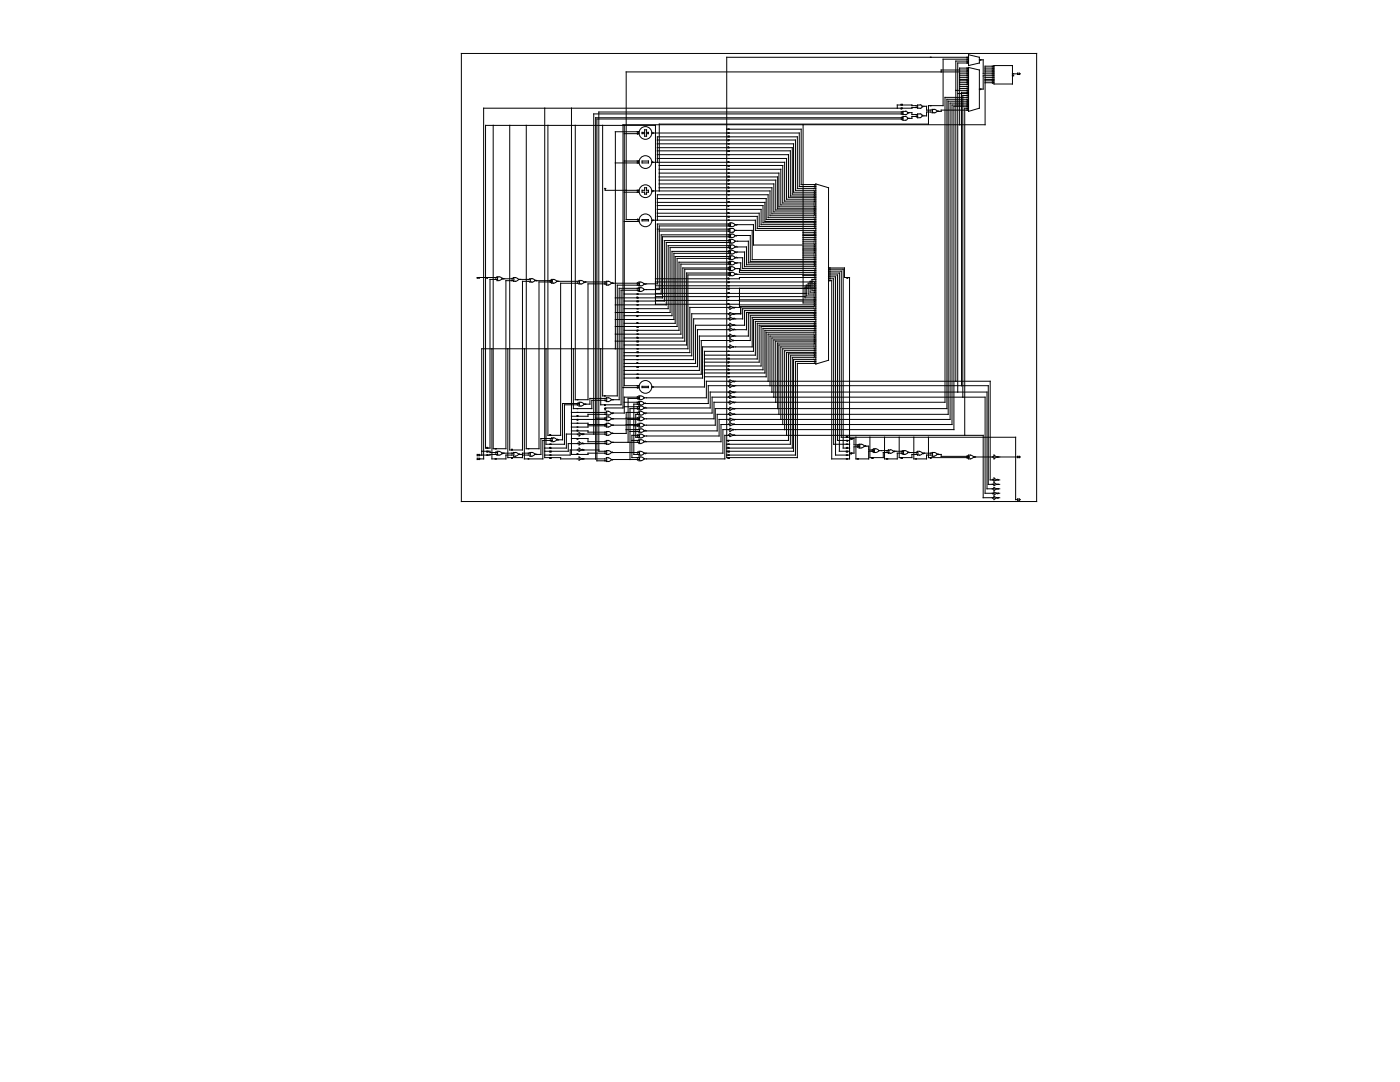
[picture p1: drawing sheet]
<svg xmlns="http://www.w3.org/2000/svg" width="279mm" height="216mm" viewBox="0 0 279 216" stroke-linecap="round" stroke-linejoin="round" font-family="sans-serif">
<g fill="none" stroke="#000" stroke-width=".2">
<path d="M92.1 10.7h114.8v89.4h-114.8zM190.8 18h2.5M191.1 18.7h2.2M191.5 14.7h1.8M191.5 15.1h1.8M191.5 15.5h1.8M191.5 15.9h1.8M191.5 16.1h1.8M191.5 16.5h1.8M191.5 16.9h1.8M191.5 17.3h1.8M191.5 17.7h1.8"/>
<path d="M193 15l.2 .1M193 15.4l.2 .1M193 15.7l.2 .2M193 17.5l.2 .2M193 17.9l.2 .1M193 18.3l.2 .1M193 12.4l.2 .2M193.2 13.6l-.2 .1M193.2 14l-.2 .1M193.2 16.1l-.2 .2M193.2 16.5l-.2 .1M193.2 18.7l-.2 .1"/>
<path d="M193.2 19l-.2 .2M193.2 11.4l-.2 .2M193.3 10.9l2.2 .5v1.2l-2.2 .5zM193.3 13.5l2.2 .5v7.6l-2.2 .6zM193.3 19.4h-4.7v60.9h-42.2M193.3 11.4h-48.3v79.9h14.1v-18.8h3.7M193.3 19.8h-4.3v61.7h-42.6M193.3 11.8h-5.1v9.3h-2.9v3.7h-53.7v13.3M193.3 14.4h-68.3v29.4h2.5v.4h-2.9M193.3 13.6h-1.8v11.3M193.3 14h-5.5v.4M193.3 18.4h-1.4v58.6"/>
<path d="M193.3 19h-1.1v60.2M193.3 12.2h-2.5v63.9M193.3 12.6h-2.2v65.6M195.5 11.9h.7v2.8h2.2M195.7 17.8l-.1 .1M195.7 11.9l-.1 .2M196.6 13.6h1.8M196.6 14h1.8M196.6 14.4h1.8M196.6 15.5h1.8M196.6 15.9h1.8M196.6 16.1h1.8"/>
<path d="M196.6 16.5h1.8M198.1 15l.1 .1M198.1 15.4l.1 .1M198.1 15.7l.1 .2M198.2 13.6l-.1 .1M198.2 14l-.1 .1M198.2 16.1l-.1 .2M198.2 16.5l-.1 .1M198.2 13.2l-.1 .1M198.4 13.1h3.7v3.7h-3.7zM198.4 13.2h-1.8v11.7h-72.3v56.5h-3.5v.1M198.4 15.1h-2.2v2.7h-.7"/>
<path d="M202.1 14.7h1M202.1 15.1h.2M202.1 15l.1 .1M203.1 14.6l.5 .1-.5 .2zM98.4 25v64.5h2.6v-33.5h1.5M101.7 25v64.8h2.6v-33.7h1.5M105 25v64.5h2.6v-33.2h2.6M108.7 21.6v69.7h3.2v.3h3.7M109.3 25v61.9h2.6v-30.4h3.7M114 21.6v69.1h3.3v-.3h3.7M114.8 25v54.8h2.5v-23.2h3.7M120.3 25v54h2.9v-22.1h4.4"/>
<path d="M120.7 37.6l.1 .1M120.8 37.7v.3h6.7v.4h-2.9M120.9 37.6l-.1 .1M124.6 26.7h2.9v-.4h-4.7v43.3M124.6 32.1h2.9v.4h-4.7M124.6 25v52h2.9v.3h-3.2M127.3 38.2l.1 .2M127.4 26.3l-.1 .1M127.4 26.7l-.1 .1M127.4 32.1l-.1 .2M128.1 26.4h.6v-.5h.3v.5h.4v.3h-.4v.5h-.3v-.5h-.6zM128.1 32.1h1.3v.4h-1.3z"/>
<path d="M128.7 37.5h.3v.5h.4v.4h-.4v.3h-.3v-.3h-.6v-.4h.6zM130 32.4h26.6v7.7h6.2M130 38.1h23.7v5h9.1M130 26.5h29.5v10.7h3.3M130.2 32.3l.1 .1M130.3 38.1l-.1 .1M131.2 31.6h25.8v8.2h5.8M131.2 30.9h26.2v8.5h5.4M131.2 30.1h26.5v9h5.1M131.2 29.5h26.9v9.2h4.7M131.2 28.7h27.2v9.7h4.4M131.2 27.9h27.6v10.1h4"/>
<path d="M131.2 32.4v-5.1h27.9v10.3h3.7M131.2 39.6h21.7v4.2h9.9M131.6 37.5h22.5v5.2h8.7M131.6 36.7h22.8v5.6h8.4M131.6 35.9h23.2v6h8M131.6 35.3h23.6v6.4h7.6M131.6 34.5h23.8v6.8h7.4M131.6 33.8h24.2v7.1h7M131.6 33h24.6v7.5h6.6M145 25.8h14.9v11h2.9M145.3 27.3v-.1h.2v.1M145.3 27.9v.2l.1-.2"/>
<path d="M145.3 29.5v-.2l.1 .2M145.3 30.1v.1h.2v-.1M145.3 32.4v-.1l.1 .1M145.3 33v.1h.2v-.1M145.3 35.3v-.1h.2v.1M145.3 35.9v.2l.1-.2M145.3 37.5v-.2l.1 .2M145.3 38.1v.1h.2v-.1M160.3 24.9v35.6h2.5M162.6 36.8v.2M162.6 37.2v.1M162.6 38.2v.2"/>
<path d="M162.6 38.6v.1M162.6 39v.1M162.6 39.4v.1M162.6 39.8v.1M162.8 36.7l2.6 .8v34.4l-2.6 .7zM179.8 21v-.2h.3v.2M179.8 21.6v.1l.2-.1M180 23.4l.1 .1M180.1 23.7l-.1 .2M180.2 22.4h-60.7v67.6h1.5M180.2 23.7h-61.1v68.2h1.9M180.2 22.7h-61.7v63.9"/>
<path d="M180.2 23.5h-61.3v68.1M180.7 23.2h-.5v.8h.5M180.7 22.2h-.5v.7h.5M180.8 23.3a.36 .36 0 0 1 .3 .3 .36 .36 0 0 1-.3 .4M180.8 22.2a.36 .36 0 0 1 .3 .3 .36 .36 0 0 1-.3 .4M181.1 22.5h.9v.4h1.1M181.4 22.5l-.2 .1M182.9 21.3v.2M182.9 22.9v.1M182.9 23.2v.2M183.1 23.2h-1.1v.4h-.9M183.1 21.1l-4-.1v.6"/>
<path d="M183.1 21.5h-1.1v.1h-85.5v70h-.7M183.6 22.7h-.5v.8h.5M183.7 20.9a.36 .36 0 0 1 .3 .4 .36 .36 0 0 1-.3 .3h-.6v-.6h.5M183.7 22.7a.36 .36 0 0 1 .3 .4 .36 .36 0 0 1-.3 .3M184 21.2h.9v.8h1.2M184.2 21.2v.1M184.2 23v.1M186 21.8v.7M186.1 21.8h.3M186.1 22.5h.3M186.1 22.4h-1.2v.7h-.9M186.4 21.8l.6 .4-.6 .3"/>
<path d="M187.2 22.1l.1 .1M193 20.1l.2 .1M193 20.4l.2 .2M193 20.8l.2 .2M193.2 21.2l-.2 .1M193.2 21.6l-.2 .1M193.3 21h-3.3v63.7h-43.6M193.3 21.6h-.8v65.3M193.3 20.6h-3.7v63.1h-43.2M193.3 20.2h-4.1v62.5h-42.8M193.3 21.2h-2.9v64.5h-44M193.3 22h-5.5v.2h-.7"/>
<path d="M95.8 55.4l-.5 .1v-.1h4M97.2 55.4v.1l.1-.1M99.1 55.4l-.2 .1M99.2 56h.4M99.3 55.8h-1.5v33.6h-.9v-64.4h33.9v35.7h16.8v-.6h15.2M99.6 56l.6-.4a.91 .91 0 0 0-1-.4v.8M100.2 55.6h2.3M100.3 55.5l.2 .1M102.2 55.5v.1M102.2 55.9v.1M102.5 55.4v.7h.4M102.5 55.4h.4"/>
<path d="M102.9 55.4l.6 .4-.6 .3M103.5 55.8h2.3M105.7 55.6v.7M105.8 56.3h.4M105.8 55.6h.4M106.1 55.6l.7 .4-.7 .3M106.8 56h3.4M106.9 55.9l.2 .1M109.9 55.9l.1 .1M110 56.3l-.1 .1M110.1 55.8v.7M110.1 56.5h.4"/>
<path d="M110.1 55.8h.4M110.5 55.8l.6 .3M111.1 56.1l-.6 .4M111.1 56.1h4.5M115.3 56.4v.1M115.6 56v.7M115.6 56h.4M115.6 56.6h.4M115.9 56l.7 .3-.7 .4M116.6 56.3h4.4M116.8 56.3l-.1 .1M120.8 56.3v.1"/>
<path d="M120.8 56.6v.2M121 56.1v.8M121 56.1a.89 .89 0 0 1 1 .4 .98 .98 0 0 1-1 .4M122 56.5h5.6M122.2 56.4l.1 .1M127.1 59.4v-.1l.2 .1M127.3 56.4l.1 .1M127.3 56.8l.1 .1M127.3 43.7l.1 .1M127.3 44.1l.1 .1M127.4 57.5l-.1 .2M127.4 57.9l-.1 .1"/>
<path d="M127.5 56.3h.4M127.5 58.2h.4M127.5 56.3v.7h.4M127.6 57.9h-3.6v22.9h-4.1v-11.2M127.6 57.5h-4v22.3h-1.6M127.9 57.4h-.4v.7M127.9 56.3l.6 .4-.6 .3M127.9 57.4l.6 .4M128.1 43.8h1.3v.3h-1.3zM128.5 57.8l-.6 .3M128.8 56.6v.2M130 43.9h20.7v2.1h12.1"/>
<path d="M130.3 43.9l-.1 .2M130.8 56.3h31.3M130.8 57h30.9M130.8 57.5h32M130.8 59.2h29.9M130.8 58.5h30.1M131.2 41h21.1v3.4h10.5M131.2 42.5h20.3v2.7h11.3M131.2 41.8h20.7v3h10.9M131.2 43.2h19.9v2.4h11.7M131.2 40.4h21.5v3.8h10.1M131.2 45.7h14.5"/>
<path d="M131.6 46.1h14.1M145.3 59.2v.1l.1-.1M145.3 55.6v-.1l.1 .1M145.3 40.4v-.1h.2v.1M145.3 41v.1l.1-.1M145.3 42.5v-.1l.1 .1M145.3 43.2v.1h.2v-.1M145.3 56.3v.1h.2v-.1M145.3 57.5v.2h.2v-.2M145.3 58.5v-.1h.2v.1M145.4 52.6l.1 .1M145.4 45l.1 .1"/>
<path d="M145.4 53.3l.1 .2M145.4 50l.1 .2M145.4 50.4l.1 .1M145.4 47.9l.1 .1M145.4 48.3l.1 .1M145.5 51.2l-.1 .1M145.5 51.6l-.1 .1M145.5 49l-.1 .1M145.5 53.7l-.1 .1M145.5 45.7l-.1 .1M145.5 46.1l-.1 .1M145.6 52.1v.8"/>
<path d="M145.6 51v.8M145.6 48.9v.7M145.6 46.7v.7M145.6 53.2v.8M145.6 50v.7M145.6 47.8v.7M145.6 54.3v.7M145.7 52.2h.4M145.7 52.8h.4M145.7 51.8h.4M145.7 48.9h.4M145.7 49.7h.4"/>
<path d="M145.7 46.7h.4M145.7 47.4h.4M145.7 44.4h.4M145.7 45.2h.4M145.7 54h.4M145.7 49.9h.4M145.7 47.8h.4M145.7 55h.4M145.7 52.1v.8M145.7 48.9v.7M145.7 46.7v.7M145.7 44.5v.7"/>
<path d="M145.7 50v.7h.4M145.7 47.8v.7h.4M145.8 52.3h-10.3v13.6h-10.9M145.8 52.7h-9.9v14h-13.1M145.8 44.7h-14.6v11.9h-2.7M145.8 51.2h-11.1v13.3h-10.1M145.8 51.6h-10.7v13.6h-12.3M145.8 49h-12.4v12.6h-8.8M145.8 49.4h-12.1v13h-10.9M145.8 46.9h-13.8v11.8h-7.4M145.8 47.2h-13.6v12.2h-9.4M145.8 45.1h-14.2v12.7h-3.1"/>
<path d="M145.8 53.5h-9.5v13.9h-11.7M145.8 53.7h-9.1v14.4h-13.9M145.8 50.2h-11.7v12.8h-9.5M145.8 50.5h-11.3v13.3h-11.7M145.8 48h-13.2v12.1h-8M145.8 48.4h-12.8v12.4h-10.2M145.8 54.5h-8.8v14.3h-12.4M145.8 54.9h-8.5v14.7h-41.2v21.2M146.1 51.1l-.4-.1v.8M146.1 53.2h-.4v.8M146.1 54.4l-.4-.1v.7M146.1 52.1l.6 .4-.6 .4"/>
<path d="M146.1 51l.6 .4-.6 .4M146.1 48.9l.6 .3-.6 .4M146.1 46.7l.6 .4-.6 .3M146.1 44.5l.6 .4M146.1 53.2l.6 .4M146.1 50l.6 .3-.6 .4M146.1 47.8l.6 .3M146.1 54.3l.6 .4-.6 .3M146.2 45.6a.36 .36 0 0 1 .4 .4 .36 .36 0 0 1-.4 .3M146.3 45.6h-.6v.8h.6M146.6 46h3.5v5.8h12.7M146.7 47h3v5.2h13.1"/>
<path d="M146.7 49.3h2.3v3.5h13.8M146.7 52.5h1.1v1.5h15M146.7 48.1h2.7v4.4h13.4M146.7 51.4h1.5v2.2h14.6M146.7 44.8h3.7v4.1h12.4M146.7 50.3h1.9v2.9h14.2M146.7 53.6h.9v.8h15.2M146.7 54.7h16.1M146.7 44.9l-.6 .3M146.7 53.6l-.6 .4M146.7 48.1l-.6 .4M146.9 44.8v.2"/>
<path d="M146.9 47v.1M146.9 49.1v.2M146.9 50.3v.1M146.9 51.3v.1M146.9 52.5v.1M146.9 54.6v.1M147.6 57.5v2.4h-16.8M147.6 59.8h15.2M160.3 51.1h2.5M160.3 51.4h2.5M160.3 49.7h2.5M160.3 49.3h2.5"/>
<path d="M160.3 46.7h2.5M160.3 47.4h2.5M160.3 47h2.5M160.3 49.9h2.5M160.3 50.7h2.5M160.3 50.3h2.5M160.3 47.8h2.5M160.3 48.5h2.5M160.3 48.1h2.5M160.3 46.4h2.5M160.3 55h2.5M162.6 40.1v.2"/>
<path d="M162.6 41.1v.2M162.6 41.5v.2M162.6 41.9v.1M162.6 42.3v.1M162.6 42.7v.1M162.6 43.7v.1M162.6 44.1v.1M162.6 44.4v.2M162.6 44.8v.2M162.6 45.2v.1M162.6 46.2v.2M162.6 46.6v.1"/>
<path d="M162.6 47v.1M162.6 47.4v.1M162.6 47.8v.1M162.6 48.8v.1M162.6 49.1v.2M162.6 49.5v.2M162.6 49.9v.1M162.6 50.3v.1M162.6 51.3v.1M162.6 51.7v.1M162.6 52.1v.1M162.6 52.5v.1"/>
<path d="M162.6 52.8v.2M162.6 53.8v.2M162.6 54.2v.2M162.6 54.6v.1M162.6 55v.1M162.6 55.4v.1M162.6 56.4v.1M162.6 56.8v.1M162.6 57.2v.1M162.6 57.5v.2M162.6 57.9v.1M162.6 58.3v.1"/>
<path d="M162.6 59.3v.1M162.6 59.7v.1M162.8 56.5h-1.5v2.2h1.5M162.8 56.9h-1.9v2.2h1.9M162.8 55.8h-.7v2.1h.7M162.8 55.4h-15.2v.2h-16.8M162.8 56.1h-1.1v2.2h1.1M162.8 57.3h-2.1v2.1h2.1M162.8 43.4h-9.5v-4.5h-22.1v5M165.4 54.9h1.7v33h2.4M165.4 55.6h1v33h3.1M165.4 53.5h3.1v1.9h1v36.2h-3.5v-35.6h-.6"/>
<path d="M165.4 54.1h2.5v33.1h34.8v12.5h.4M165.4 53.7h2.9v35.7h1.2M165.4 54.5h2.1v35.5h2M165.4 55.2h1.4v35.6h2.7M165.4 53.3l.1 .2M165.4 55.1l.1 .1M165.4 55.5l.1 .1M165.4 55.9l.1 .1M165.5 53.7l-.1 .1M165.5 54.1l-.1 .1M169 55.4v.1l.2-.1M98.2 69.6v22h2.8v-.8h1.5"/>
<path d="M101.3 69.6v21.7h3v-.5h1.5M104.6 69.6v22h3.7v-3.7h1.9M109 69.6v19h3.6v-7.8h3M114.4 69.6v11.9h3.7v-1.6h2.9M120.8 79.5v.1M120.8 79.9v.1M121 79.4v.7M121 79.4a.9 .9 0 0 1 1 .3 .96 .96 0 0 1-1 .4M121 79.5h-3.3v1.1h-1.1M127.1 60.1v.1h.3v-.1M127.1 62.4v-.2h.3v.2M127.1 63v.1l.2-.1"/>
<path d="M127.1 64.5v-.1l.2 .1M127.1 65.2v.1h.3v-.1M127.1 65.9v.1l.2-.1M127.1 67.4v-.1l.2 .1M127.1 68.1v.1h.3v-.1M127.1 70.4v-.2h.3v.2M127.1 71v.1l.2-.1M127.1 72.5v-.1l.2 .1M127.1 73.2v.1h.3v-.1M127.1 75.4v-.1h.3v.1M127.3 79.1l.1 .1M127.4 79.5l-.1 .1"/>
<path d="M127.4 77.3l-.1 .2M127.4 77l-.1 .1M127.5 79h.4M127.5 79.8h.4M127.5 79v.7M127.6 79.2h-3v3.2h-2.6M127.6 79.5h-2.3v8.8M127.9 79l.6 .4M128.1 77.1h1.3v.2h-1.3zM128.5 79.4l-.6 .3M145.3 60.7v-.1l.1 .1M145.3 71.6v-.1h.2v.1"/>
<path d="M145.3 72.3v.1l.1-.1M145.3 73.8v-.1l.1 .1M145.3 74.4v.1h.2v-.1M145.4 63.5l.1 .1M145.4 66.9l.1 .2M145.4 64.8l.1 .1M145.4 79.1l.1 .1M145.4 65.7l.1 .1M145.5 61.3l-.1 .2M145.5 78.2l-.1 .2M145.5 76.1l-.1 .1M145.5 62.6l-.1 .1"/>
<path d="M145.5 77l-.1 .1M145.7 63.2l.6 .4-.6 .3zM145.7 61.1l.6 .2-.6 .4zM145.7 62.4l.6 .2-.6 .4zM145.7 64.5l.6 .4-.6 .3zM145.7 65.4l.6 .4-.6 .2zM145.7 66.7l.6 .4-.6 .2zM145.7 67.6l.6 .3-.6 .3zM145.7 68.8l.6 .4-.6 .3zM145.7 75.8l.6 .3-.6 .4zM145.7 76.7l.6 .3-.6 .3zM145.7 78l.6 .2-.6 .4z"/>
<path d="M145.7 78.9l.6 .3-.6 .3zM145.7 77h-4.3v3.5h-12.9M145.7 79.2h-3.6v3.2h-13.6M145.7 76.1h-4.7v3.3h-12.5M145.7 78.2h-4v3.2h-13.2M145.7 67.9h-5.7v6.8h-15.4M145.7 61.3h-8v9.1h-13.1M145.7 63.6h-7.3v8.2h-13.8M145.7 62.6h-7.7v8.4h-13.4M145.7 65.8h-6.5v7.4h-14.6M145.7 64.9h-6.9v7.6h-14.2M145.7 67.1h-6.1v6.8h-15"/>
<path d="M145.7 69.2h-5.5v6.2h-15.6M146.4 79.2h50.2v19.2h1.8M146.4 77h50.8v19.6h1.2M146.4 78.2h50.6v19.3h1.4M146.4 76.1h51.2v19.7h.8M146.6 61.3v.2M146.6 62.6v.1M146.6 63.5v.1M146.6 64.8v.1M146.6 65.7v.1M146.6 66.9v.2M146.6 76.1v.1"/>
<path d="M146.6 77v.1M146.6 78.2v.2M146.6 79.1v.1M162.6 60.1v.1M162.6 60.5v.1M162.6 60.8v.2M162.6 61.8v.2M162.6 62.2v.2M162.6 62.6v.1M162.6 63v.1M162.6 63.4v.1M162.6 64.4v.1"/>
<path d="M162.6 64.8v.1M162.6 65.2v.1M162.6 65.5v.2M162.6 65.9v.1M162.6 66.9v.2M162.6 67.3v.1M162.6 67.7v.1M162.6 68.1v.1M162.6 68.5v.1M162.6 69.5v.1M162.6 69.9v.1M162.6 70.2v.2"/>
<path d="M162.6 70.6v.1M162.6 71v.1M162.6 72v.1M162.6 72.4v.1M162.8 70.6h-5.4v17.3h-12.4M162.8 71h-5.1v17.6h-12.7M162.8 71.4h-4.7v18h-13.1M162.8 71.8h-4.4v18.2h-13.4M162.8 72.1h-4v18.7h-13.8M162.8 62.4h-13.8v3.4h-2.6M162.8 60.8h-15.2v.5h-1.2M162.8 65.2h-10.9v7.8h-11.3"/>
<path d="M162.8 63.8h-12.4v6.3h-9.8v7.1h-10.6M162.8 68.1h-8v12.2M162.8 66.7h-9.5v9.4M162.8 69.6h-6.6v15.1M162.8 66.3h-9.9v8.9h-12.3M162.8 65.9h-10.1v8.5h-12.1M162.8 65.5h-10.5v8.3h-11.7M162.8 64.9h-11.3v7.4h-10.9M162.8 64.5h-11.7v7.1h-10.5M162.8 64.1h-12.1v6.8h-10.1M162.8 67.4h-8.7v10.8M162.8 70.4h-5.8v16.5"/>
<path d="M162.8 61.6h-14.6v2h-1.8M162.8 63h-13.1v4.9h-3.3M162.8 68.8h-7.4v13.9M162.8 61.2h-15v1.4h-1.4M162.8 62h-14.2v2.9h-2.2M162.8 62.6h-13.4v4.5h-3M162.8 63.4h-12.7v5.8h-3.7M162.8 67.1h-9.1v9.9M162.8 67.8h-8.4v11.4M162.8 68.5h-7.6v13M162.8 69.2h-7v14.5M162.8 70h-6.2v15.7"/>
<path d="M95.3 90.7l.5 .1-.5 .1zM95.3 91.4l.5 .2-.5 .1zM96.1 90h1.7v.3h1.5M97.2 89.4v-.1l.1 .1M97.2 90v.2h.2v-.2M98.9 90.2l.2 .1M98.9 90.6l.2 .1M99.2 90h.4M99.3 90.7l-3.5 .1M99.6 90.1l.6 .4a.91 .91 0 0 1-1 .3v-.7M100.2 90.4h2.3M100.5 90.4l-.2 .2"/>
<path d="M102.1 89.8v-.1l.1 .1M102.1 91.3v.1l.1-.1M102.2 90.4v.2M102.5 90.3v.7M102.5 90.3h.4M102.5 91.1h.4M102.9 90.3l.6 .3-.6 .4M103.6 90.6l.2 .1M105.5 90.4v.2M105.7 90.3v.7M105.8 90.3h.4M105.8 91.1h.4"/>
<path d="M105.8 90.4h-1.5v.3h-.8M106.1 90.3l.7 .3-.7 .4M106.9 90.6l.2 .1M109.7 91.3v.1h.3v-.1M109.7 90v.2h.3v-.2M109.7 86.9v-.2l.2 .2M109.7 89.4v-.1l.2 .1M110 87.5l-.1 .1M110 87.9l-.1 .1M110.1 88.1h.4M110.2 87.5h-2.2v3.2h-1.2M110.5 87.4l.6 .3-.6 .4"/>
<path d="M110.5 87.4h-.4v.7M111.3 87.6l.1 .2M114 84.5h3.3v.2h3.7M114 83.7h7M114 82.3h7M114 86h3.3v.2h3.7M114 87.5h3.3v.6h3.7M115.2 83.1v-.2l.1 .2M115.2 83.7v.1l.1-.1M115.2 86v-.1l.1 .1M115.2 87.5v.1l.1-.1M115.2 90.7v-.1l.1 .1"/>
<path d="M115.3 80.4v.1M115.3 80.8v.1M115.3 86.6v.1M115.3 88.4v.1M115.3 89.7v.1M115.6 80.5h-3.3v7.3h-1.2M115.6 86.6h-2.6v2.8h-4.3M115.6 89.8h-1.8v1h-5.1M115.6 88.5h-2.2v1.5h-4.7M115.6 86.4l.5 .2-.5 .4zM115.6 88.1l.5 .4-.5 .3zM115.6 89.4l.5 .4-.5 .2z"/>
<path d="M115.6 91.2l.5 .4-.5 .2zM116.2 86.6h4.8M116.2 89.8h3.3M116.2 91.6h4.8M116.2 88.5h4.8M116.3 89.7l.2 .1M116.3 88.4l.2 .1M116.5 86.6l-.2 .1M116.6 80.7a.91 .91 0 0 0-1-.4v.7a.91 .91 0 0 0 1-.3M118.9 83.4h2.1M120.7 80.8v.1l.1-.1M120.7 81.5h.2l-.1 .3z"/>
<path d="M120.8 82.6v.1M120.8 83.3v.1M120.8 83.7v.1M120.8 84.6v.1M120.8 85v.1M120.8 86.2v.2M120.8 86.6v.1M120.8 88v.1M120.8 88.4v.1M120.8 90v.2M120.8 90.4v.2M120.8 91.8v.1"/>
<path d="M121 87.9v.7M121 82.1v.7M121 89.9v.7M121 91.4v.7M121 86.1v.7M121 84.5v.7M121 83.2v.7M121 89.9a.88 .88 0 0 1 1 .4 .98 .98 0 0 1-1 .4M121 86.1a.88 .88 0 0 1 1 .4l-.6 .3M121 84.5a.91 .91 0 0 1 1 .3 .95 .95 0 0 1-1 .4M121 83.2a.91 .91 0 0 1 1 .4l-.6 .3M121 87.9h.4"/>
<path d="M121 82h.4M121 86.9h.4M121 91.3h.4M121 92.1h.4M121 85h-3.7v.2h-3.3M121 83.9h.4M121 82.7h-3.7v.4h-3.3M121.4 87.9l.6 .4a.9 .9 0 0 1-1 .3M121.4 82.1l.6 .4a.83 .83 0 0 1-1 .3M121.4 91.4l.6 .3-.6 .4M122 90.3h5.6M122 84.8h4.9"/>
<path d="M122 83.6h4.5M122 91.7h5.6M122 88.3h5.6M122.2 90.2l.1 .1M122.2 86.4l.1 .1M122.3 82.4l-.1 .2M122.3 91.7l-.1 .1M124.6 80.3h3M124.6 81.2h3M125 84.7h2.6M125 83.4h2.6M125 85.7h2.6"/>
<path d="M125.3 83.7h2.3M125.7 86.1h1.9M126.1 87.9h1.5M126.5 85h1.1M127.3 86.7l.1 .2M127.3 87.1l.1 .1M127.3 84.6l.1 .1M127.3 83.3l.1 .1M127.3 82.6l.1 .1M127.3 90.2l.1 .1M127.3 90.6l.1 .1M127.4 80.3l-.1 .1"/>
<path d="M127.4 85l-.1 .1M127.4 83.7l-.1 .1M127.4 91.3l-.1 .1M127.4 91.7l-.1 .1M127.4 81.2l-.1 .1M127.4 81.5l-.1 .2M127.4 87.9l-.1 .1M127.5 80.8h.4M127.5 82h.4M127.5 86.6h.4M127.5 90h.4M127.5 83.9h.4"/>
<path d="M127.5 91.9h.4M127.5 85.6h.4M127.5 86.2h.4M127.5 88.5h.4M127.5 87.8h.4M127.5 81.8h.4M127.5 86.6v.8h.4M127.5 82.1v.7h.4M127.5 85.6v.7M127.5 90.1v.7h.4M127.5 87.7v.8M127.6 80.6h-1.1v10.1h1.1"/>
<path d="M127.6 86.9h-1.5v4.4h1.5M127.6 82.7h-.7v4.5h.7M127.6 81.5h-1.9v10.2M127.6 82.3h-2.6v4.2h-3M127.9 80.1h-.4v.7M127.9 84.5h-.4v.7h.4M127.9 83.2h-.4v.7M127.9 91.2h-.4v.7M127.9 81h-.4v.7M127.9 80.1l.6 .4-.6 .3M127.9 86.6l.6 .4M127.9 84.5l.6 .3"/>
<path d="M127.9 83.2l.6 .4M127.9 91.2l.6 .3M127.9 82.1l.6 .4-.6 .3M127.9 85.6l.6 .3-.6 .4M127.9 90.1l.6 .4-.6 .3M127.9 81l.6 .4-.6 .3M127.9 87.7l.6 .4-.6 .4M128.5 87l-.6 .4M128.5 84.8l-.6 .4M128.5 83.6l-.6 .3M128.5 91.5l-.6 .4M128.8 80.4v.1"/>
<path d="M128.8 81.3v.1M128.8 82.4v.2M128.8 85.9v.1M128.8 88v.1M128.8 90.4v.2M145.3 91.3v.1h.2v-.1M145.3 90v.2h.2v-.2M145.3 89.4v-.1l.1 .1M145.3 87.9v.1l.1-.1M145.4 86.7l.1 .2M145.4 84.6l.1 .1M145.4 82.6l.1 .1"/>
<path d="M145.5 83.7l-.1 .1M145.5 81.5l-.1 .2M145.5 80.3l-.1 .1M145.7 80l.6 .3-.6 .3zM145.7 81.3l.6 .2-.6 .4zM145.7 82.3l.6 .4-.6 .2zM145.7 83.4l.6 .3-.6 .4zM145.7 84.3l.6 .4-.6 .3zM145.7 85.5l.6 .2-.6 .4zM145.7 86.5l.6 .4-.6 .2zM145.7 80.3h-3.2v3.3h-14M145.7 86.9h-1v4.7h-16.2"/>
<path d="M145.7 83.7h-2.2v3.3h-15M145.7 84.7h-1.8v3.4h-15.4M145.7 81.5h-3v3.3h-14.2M145.7 85.7h-1.4v4.7h-15.8M145.7 82.7h-2.6v3.3h-14.6M146.4 86.9h49.8v12.4h2.2M146.6 80.3v.1M146.6 81.5v.2M146.6 82.6v.1M146.6 83.7v.1M146.6 84.6v.1M146.6 86.7v.2"/>
<path d="M168.9 90v.2h.3v-.2M168.9 87.2v-.1h.3v.1M169 89.4v-.1l.2 .1M169 87.9v.1l.2-.1M169.5 87.5h.9v1.3h1.2M169.8 87.5v.1h.3v-.1M169.8 90.4v.2l.1-.2M170.8 87.2v4.4h2.6v-1.6h1.1M171.3 88.8l-.1 .1M171.3 89.2l-.1 .1M171.5 88.6h.3M171.5 89.4h.3"/>
<path d="M171.5 88.6v.8M171.6 89.2h-1.2v1.2h-.9M171.9 88.6l.6 .4M172.5 89h.9v.8h1.1M172.5 89l-.6 .4M172.7 88.9v.1M173.6 87.2v4.1h2.7v-1h1.1M174 91.3v.1h.2v-.1M174.1 89.7l.1 .1M174.2 90l-.1 .2M174.4 90.3h.4M174.8 90.3l.6-.4a.91 .91 0 0 0-1-.3v.7"/>
<path d="M175.4 89.9h2M176.5 87.2v4.4h2.6v-1.2h1.2M177 90.2l.2 .1M177.3 89.8h.4M177.3 90.4h.4M177.3 89.7v.8M177.7 89.7l.6 .4-.6 .4M178.3 90h2M178.6 90l-.2 .2M179.5 87.2v4.1h2.5v-.6h1.1M179.8 91.3v.1h.3v-.1M180.1 90l-.1 .2"/>
<path d="M180.1 90.4l-.1 .2M180.6 89.9l.6 .4-.6 .3M180.6 89.9h-.4v.7l.4 .1M181.2 90.3h1.9M181.4 90.2l.1 .1M182.4 87.2v4.4h2.5v-.8h1.2M182.9 90.2v.1M182.9 90.6v.1M183.1 90.1v.7M183.1 90h.4M183.5 90.1l.6 .4a.86 .86 0 0 1-1 .3M184.2 90.4h1.9"/>
<path d="M184.4 90.4l-.1 .2M185.3 87.2v4.1h8.1M185.7 91.3v.1l.1-.1M185.8 90.4v.2M186 90.3v.7M186.1 90.3h.3M186.1 91.1h.3M186.4 90.3l.6 .3M187 90.6l-.6 .4M187.1 90.7h.7v.4h5.6M187.2 90.6l.1 .1M193 90.9l.2 .2"/>
<path d="M193.2 91.3l-.2 .1M193.3 90.8a.91 .91 0 0 1 1 .4 .91 .91 0 0 1-1 .3zM194.3 91.2h4.1M198.1 95.6l.1 .2M198.2 98.4l-.1 .2M198.2 99.3l-.1 .1M198.4 90.8l.5 .4-.5 .4zM198.4 95.4l.5 .4-.5 .2zM198.4 96.3l.5 .3-.5 .3zM198.4 97.3l.5 .2-.5 .4zM198.4 98.2l.5 .2-.5 .4zM198.4 99.1l.5 .2-.5 .4z"/>
<path d="M198.9 98.4h.6M198.9 96.6h.6M198.9 99.3h.6M198.9 97.5h.6M198.9 95.8h.6M199 91.2h4.1M199.1 95.6l.2 .2M199.3 98.4l-.2 .2M199.3 99.3l-.2 .1M203.1 91.1l.5 .1-.5 .1zM203.1 99.6l.5 .1-.5 .1z"/>
<circle cx="128.8" cy="26.5" r="1.27"/>
<circle cx="128.8" cy="38.2" r="1.27"/>
<circle cx="128.8" cy="32.3" r="1.27"/>
<circle cx="128.8" cy="44" r="1.27"/>
<circle cx="128.8" cy="77.2" r="1.27"/>
<circle cx="146.3" cy="67" r=".07"/>
<circle cx="146.3" cy="67.9" r=".07"/>
<circle cx="146.3" cy="76.1" r=".07"/>
<circle cx="146.3" cy="64.9" r=".07"/>
<circle cx="146.3" cy="65.8" r=".07"/>
<circle cx="146.3" cy="69.2" r=".07"/>
<circle cx="146.3" cy="63.6" r=".07"/>
<circle cx="146.3" cy="61.4" r=".07"/>
<circle cx="146.3" cy="62.7" r=".07"/>
<circle cx="146.3" cy="77" r=".07"/>
<circle cx="146.3" cy="78.3" r=".07"/>
<circle cx="146.3" cy="79.2" r=".07"/>
<circle cx="116.2" cy="86.6" r=".07"/>
<circle cx="116.2" cy="89.7" r=".07"/>
<circle cx="116.2" cy="91.5" r=".07"/>
<circle cx="116.2" cy="88.5" r=".07"/>
<circle cx="146.3" cy="81.6" r=".07"/>
<circle cx="146.3" cy="85.7" r=".07"/>
<circle cx="146.3" cy="83.7" r=".07"/>
<circle cx="146.3" cy="86.8" r=".07"/>
<circle cx="146.3" cy="84.6" r=".07"/>
<circle cx="146.3" cy="82.6" r=".07"/>
<circle cx="146.3" cy="80.3" r=".07"/>
<circle cx="199" cy="91.2" r=".07"/>
</g>
</svg>
